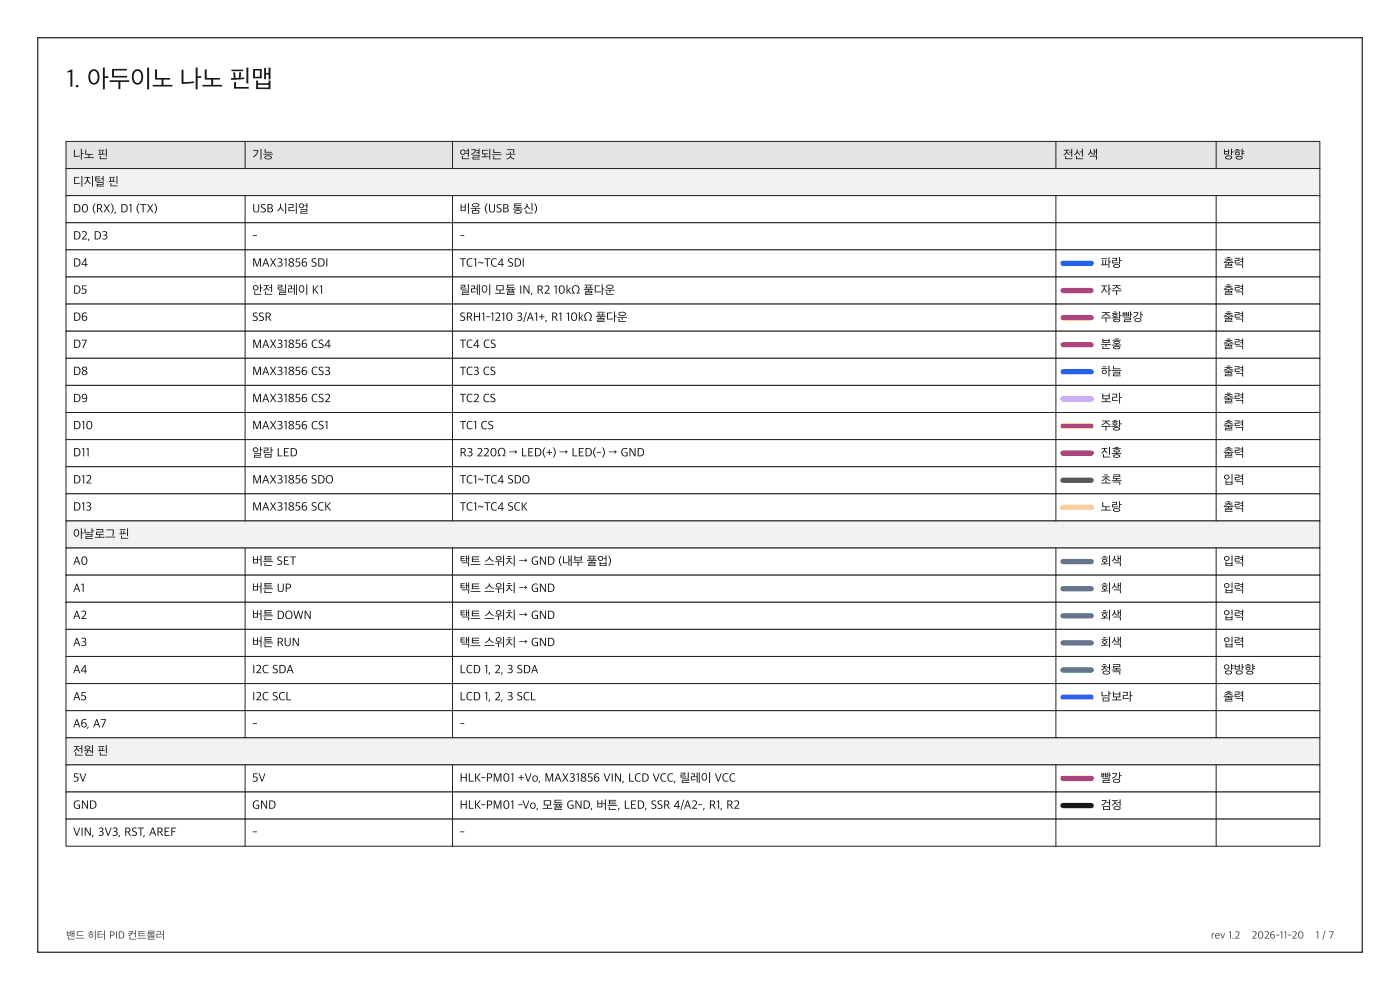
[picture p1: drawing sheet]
<svg xmlns="http://www.w3.org/2000/svg" width="297mm" height="210mm" viewBox="0 0 297 210" stroke-linecap="round" stroke-linejoin="round" font-family="sans-serif">
<defs><g id="words">
<text font-size="5.3" fill="#111" x="14" y="18.6">1. 아두이노 나노 핀맵</text>
<g font-size="2.6" fill="#111">
<text x="15.5" y="33.7">나노 핀</text>
<text x="53.5" y="33.7">기능</text>
<text x="97.5" y="33.7">연결되는 곳</text>
<text x="225.5" y="33.7">전선 색</text>
<text x="259.5" y="33.7">방향</text>
<text x="15.5" y="39.4">디지털 핀</text>
<text x="15.5" y="45.2">D0 (RX), D1 (TX)</text>
<text x="53.5" y="45.2">USB 시리얼</text>
<text x="97.5" y="45.2">비움 (USB 통신)</text>
<text x="15.5" y="50.9">D2, D3</text>
<text x="53.5" y="50.9">-</text>
<text x="97.5" y="50.9">-</text>
<text x="15.5" y="56.7">D4</text>
<text x="53.5" y="56.7">MAX31856 SDI</text>
<text x="97.5" y="56.7">TC1~TC4 SDI</text>
<text x="233.5" y="56.7">파랑</text>
<text x="259.5" y="56.7">출력</text>
<text x="15.5" y="62.4">D5</text>
<text x="53.5" y="62.4">안전 릴레이 K1</text>
<text x="97.5" y="62.4">릴레이 모듈 IN, R2 10kΩ 풀다운</text>
<text x="233.5" y="62.4">자주</text>
<text x="259.5" y="62.4">출력</text>
<text x="15.5" y="68.2">D6</text>
<text x="53.5" y="68.2">SSR</text>
<text x="97.5" y="68.2">SRH1-1210 3/A1+, R1 10kΩ 풀다운</text>
<text x="233.5" y="68.2">주황빨강</text>
<text x="259.5" y="68.2">출력</text>
<text x="15.5" y="73.9">D7</text>
<text x="53.5" y="73.9">MAX31856 CS4</text>
<text x="97.5" y="73.9">TC4 CS</text>
<text x="233.5" y="73.9">분홍</text>
<text x="259.5" y="73.9">출력</text>
<text x="15.5" y="79.7">D8</text>
<text x="53.5" y="79.7">MAX31856 CS3</text>
<text x="97.5" y="79.7">TC3 CS</text>
<text x="233.5" y="79.7">하늘</text>
<text x="259.5" y="79.7">출력</text>
<text x="15.5" y="85.4">D9</text>
<text x="53.5" y="85.4">MAX31856 CS2</text>
<text x="97.5" y="85.4">TC2 CS</text>
<text x="233.5" y="85.4">보라</text>
<text x="259.5" y="85.4">출력</text>
<text x="15.5" y="91.2">D10</text>
<text x="53.5" y="91.2">MAX31856 CS1</text>
<text x="97.5" y="91.2">TC1 CS</text>
<text x="233.5" y="91.2">주황</text>
<text x="259.5" y="91.2">출력</text>
<text x="15.5" y="96.9">D11</text>
<text x="53.5" y="96.9">알람 LED</text>
<text x="97.5" y="96.9">R3 220Ω → LED(+) → LED(-) → GND</text>
<text x="233.5" y="96.9">진홍</text>
<text x="259.5" y="96.9">출력</text>
<text x="15.5" y="102.7">D12</text>
<text x="53.5" y="102.7">MAX31856 SDO</text>
<text x="97.5" y="102.7">TC1~TC4 SDO</text>
<text x="233.5" y="102.7">초록</text>
<text x="259.5" y="102.7">입력</text>
<text x="15.5" y="108.4">D13</text>
<text x="53.5" y="108.4">MAX31856 SCK</text>
<text x="97.5" y="108.4">TC1~TC4 SCK</text>
<text x="233.5" y="108.4">노랑</text>
<text x="259.5" y="108.4">출력</text>
<text x="15.5" y="114.2">아날로그 핀</text>
<text x="15.5" y="119.9">A0</text>
<text x="53.5" y="119.9">버튼 SET</text>
<text x="97.5" y="119.9">택트 스위치 → GND (내부 풀업)</text>
<text x="233.5" y="119.9">회색</text>
<text x="259.5" y="119.9">입력</text>
<text x="15.5" y="125.7">A1</text>
<text x="53.5" y="125.7">버튼 UP</text>
<text x="97.5" y="125.7">택트 스위치 → GND</text>
<text x="233.5" y="125.7">회색</text>
<text x="259.5" y="125.7">입력</text>
<text x="15.5" y="131.4">A2</text>
<text x="53.5" y="131.4">버튼 DOWN</text>
<text x="97.5" y="131.4">택트 스위치 → GND</text>
<text x="233.5" y="131.4">회색</text>
<text x="259.5" y="131.4">입력</text>
<text x="15.5" y="137.2">A3</text>
<text x="53.5" y="137.2">버튼 RUN</text>
<text x="97.5" y="137.2">택트 스위치 → GND</text>
<text x="233.5" y="137.2">회색</text>
<text x="259.5" y="137.2">입력</text>
<text x="15.5" y="142.9">A4</text>
<text x="53.5" y="142.9">I2C SDA</text>
<text x="97.5" y="142.9">LCD 1, 2, 3 SDA</text>
<text x="233.5" y="142.9">청록</text>
<text x="259.5" y="142.9">양방향</text>
<text x="15.5" y="148.7">A5</text>
<text x="53.5" y="148.7">I2C SCL</text>
<text x="97.5" y="148.7">LCD 1, 2, 3 SCL</text>
<text x="233.5" y="148.7">남보라</text>
<text x="259.5" y="148.7">출력</text>
<text x="15.5" y="154.4">A6, A7</text>
<text x="53.5" y="154.4">-</text>
<text x="97.5" y="154.4">-</text>
<text x="15.5" y="160.2">전원 핀</text>
<text x="15.5" y="165.9">5V</text>
<text x="53.5" y="165.9">5V</text>
<text x="97.5" y="165.9">HLK-PM01 +Vo, MAX31856 VIN, LCD VCC, 릴레이 VCC</text>
<text x="233.5" y="165.9">빨강</text>
<text x="15.5" y="171.7">GND</text>
<text x="53.5" y="171.7">GND</text>
<text x="97.5" y="171.7">HLK-PM01 -Vo, 모듈 GND, 버튼, LED, SSR 4/A2-, R1, R2</text>
<text x="233.5" y="171.7">검정</text>
<text x="15.5" y="177.4">VIN, 3V3, RST, AREF</text>
<text x="53.5" y="177.4">-</text>
<text x="97.5" y="177.4">-</text>
</g>
<g font-size="2.3" fill="#444">
<text x="14" y="199.2">밴드 히터 PID 컨트롤러</text>
<text x="256.9" y="199.2">rev 1.2</text>
<text x="265.5" y="199.2">2026-11-20</text>
<text x="279.1" y="199.2">1 / 7</text>
</g>
</g></defs>
<path d="M8 8h281v194h-281z" fill="none" stroke="#333" stroke-width=".28"/>
<path d="M14 30h266v5.7h-266z" fill="#e4e4e4" stroke="#222" stroke-width=".21"/>
<path d="M14 35.7h266v5.8h-266z" fill="#f2f2f2" stroke="#222" stroke-width=".21"/>
<g fill="#fff" stroke="#222" stroke-width=".21">
<path d="M14 41.5h266v5.7h-266z"/>
<path d="M14 47.2h266v5.8h-266z"/>
<path d="M14 53h266v5.7h-266z"/>
<path d="M14 58.7h266v5.8h-266z"/>
<path d="M14 64.5h266v5.7h-266z"/>
<path d="M14 70.2h266v5.8h-266z"/>
<path d="M14 76h266v5.7h-266z"/>
<path d="M14 81.7h266v5.8h-266z"/>
<path d="M14 87.5h266v5.7h-266z"/>
<path d="M14 93.2h266v5.8h-266z"/>
<path d="M14 99h266v5.7h-266z"/>
<path d="M14 104.7h266v5.8h-266z"/>
</g>
<path d="M14 110.5h266v5.7h-266z" fill="#f2f2f2" stroke="#222" stroke-width=".21"/>
<g fill="#fff" stroke="#222" stroke-width=".21">
<path d="M14 116.2h266v5.8h-266z"/>
<path d="M14 122h266v5.7h-266z"/>
<path d="M14 127.7h266v5.8h-266z"/>
<path d="M14 133.5h266v5.7h-266z"/>
<path d="M14 139.2h266v5.8h-266z"/>
<path d="M14 145h266v5.7h-266z"/>
<path d="M14 150.7h266v5.8h-266z"/>
</g>
<path d="M14 156.5h266v5.7h-266z" fill="#f2f2f2" stroke="#222" stroke-width=".21"/>
<g fill="#fff" stroke="#222" stroke-width=".21">
<path d="M14 162.2h266v5.8h-266z"/>
<path d="M14 168h266v5.7h-266z"/>
<path d="M14 173.7h266v5.8h-266z"/>
</g>
<path d="M225.5 55.9h6" fill="none" stroke="#2563eb" stroke-width="1.1"/>
<path d="M225.5 61.6h6" fill="none" stroke="#9333ea" stroke-width="1.1"/>
<path d="M225.5 67.4h6" fill="none" stroke="#ea580c" stroke-width="1.1"/>
<path d="M225.5 73.1h6" fill="none" stroke="#ec4899" stroke-width="1.1"/>
<path d="M225.5 78.9h6" fill="none" stroke="#06b6d4" stroke-width="1.1"/>
<path d="M225.5 84.6h6" fill="none" stroke="#a855f7" stroke-width="1.1"/>
<path d="M225.5 90.4h6" fill="none" stroke="#f97316" stroke-width="1.1"/>
<path d="M225.5 96.1h6" fill="none" stroke="#e11d48" stroke-width="1.1"/>
<path d="M225.5 101.9h6" fill="none" stroke="#17a34a" stroke-width="1.1"/>
<path d="M225.5 107.6h6" fill="none" stroke="#f2b600" stroke-width="1.1"/>
<path d="M225.5 119.1h6M225.5 124.9h6M225.5 130.6h6M225.5 136.4h6" fill="none" stroke="#64748b" stroke-width="1.1"/>
<path d="M225.5 142.1h6" fill="none" stroke="#0d9488" stroke-width="1.1"/>
<path d="M225.5 147.9h6" fill="none" stroke="#7c3aed" stroke-width="1.1"/>
<path d="M225.5 165.1h6" fill="none" stroke="#e02020" stroke-width="1.1"/>
<path d="M225.5 170.9h6" fill="none" stroke="#1c1c1c" stroke-width="1.1"/>
<g fill="none" stroke="#222" stroke-width=".21">
<path d="M52 30v5.7M96 30v5.7M224 30v5.7M258 30v5.7M52 41.5v69M96 41.5v69M224 41.5v69M258 41.5v69M52 116.2v40.3M96 116.2v40.3M224 116.2v40.3M258 116.2v40.3"/>
<path d="M52 162.2v17.3M96 162.2v17.3M224 162.2v17.3M258 162.2v17.3"/>
</g>
<use href="#words"/>
</svg>
